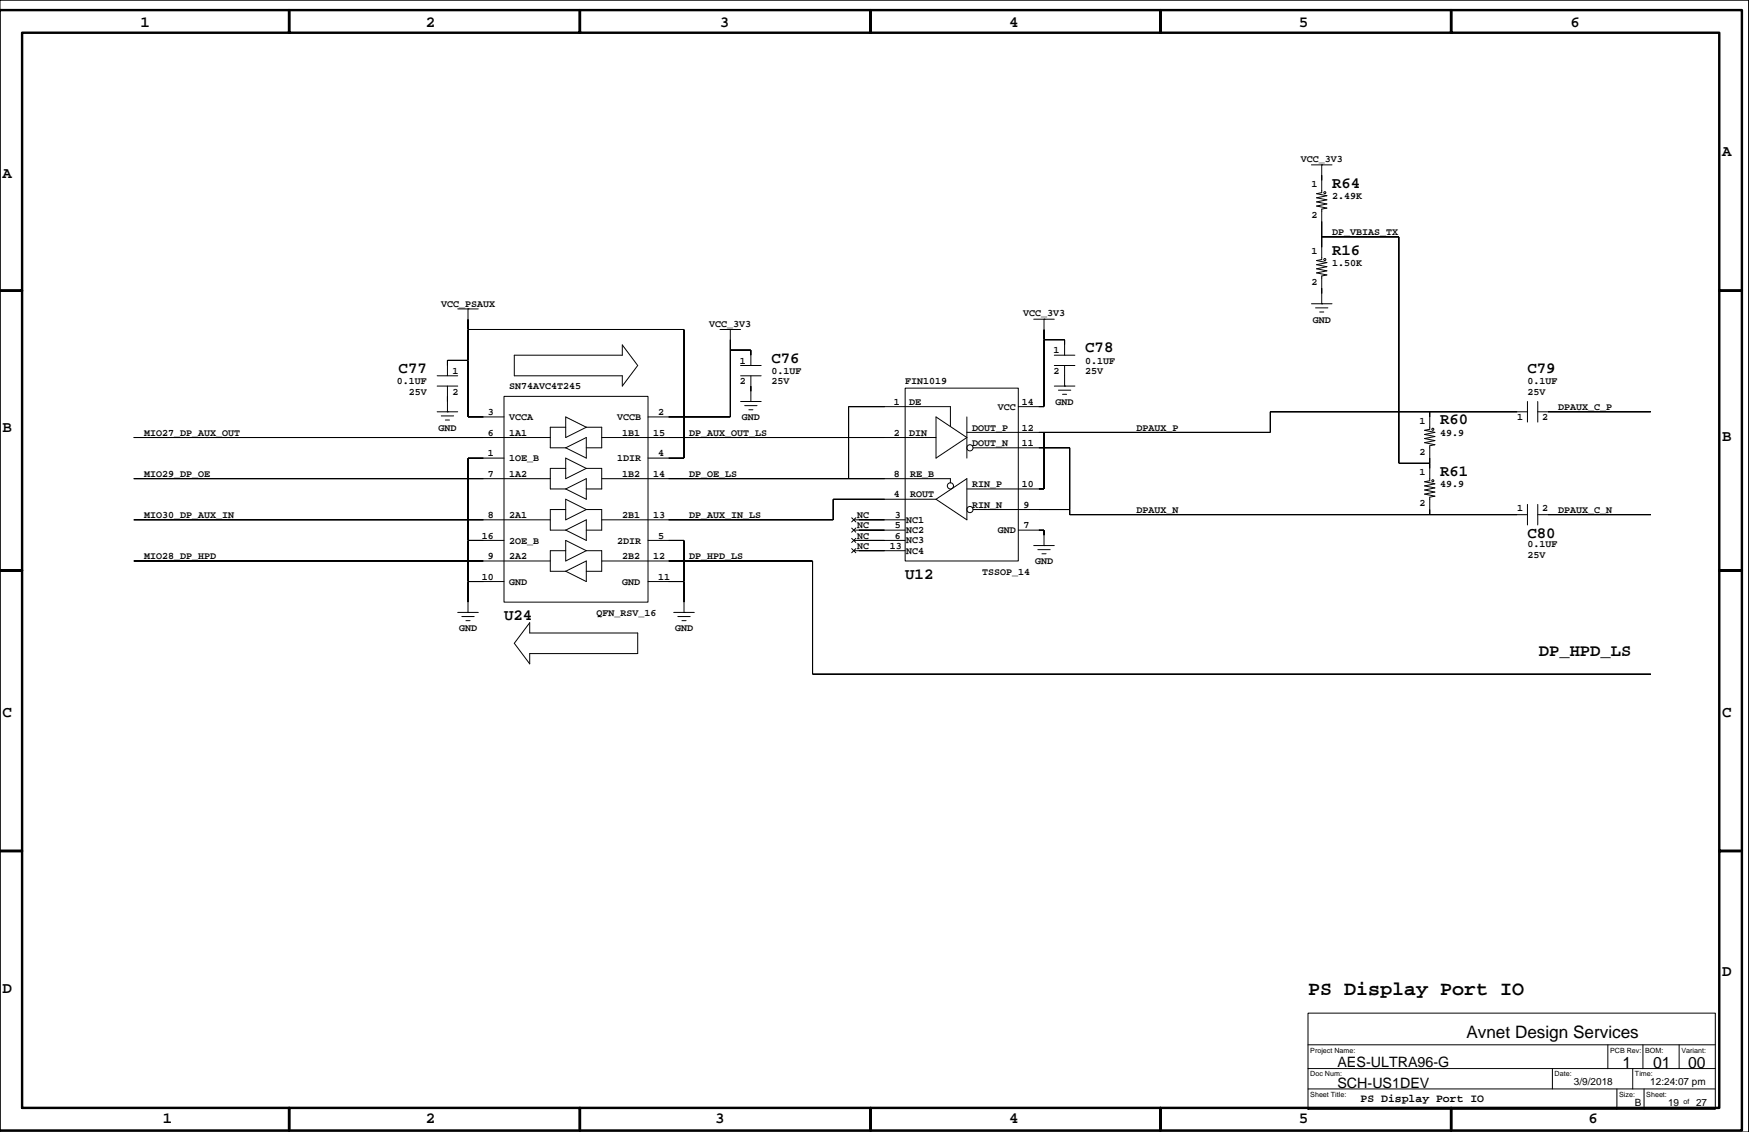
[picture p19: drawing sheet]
<svg xmlns="http://www.w3.org/2000/svg" width="432mm" height="279mm" viewBox="0 0 432 279" stroke-linecap="round" stroke-linejoin="round" font-family="sans-serif">
<defs><g id="words">
<text font-size="4.9" x="322.9" y="245.5">PS Display Port IO</text>
<g font-size="4.2">
<text x="379.9" y="161.9">DP_HPD_LS</text>
<text x="362" y="256.3">Avnet Design Services</text>
</g>
<g font-size="3.9">
<text x="34.7" y="6.6">1</text>
<text x="105.1" y="6.6">2</text>
<text x="177.7" y="6.6">3</text>
<text x="249.2" y="6.6">4</text>
<text x="320.7" y="6.6">5</text>
<text x="387.7" y="6.6">6</text>
<text x="425.1" y="38.4">A</text>
<text x=".6" y="43.9">A</text>
<text x="328.9" y="46.4">R64</text>
<text x="328.9" y="62.9">R16</text>
<text x="190.5" y="89.5">C76</text>
<text x="267.9" y="87">C78</text>
<text x="98.4" y="92.1">C77</text>
<text x="377.1" y="92.1">C79</text>
<text x=".6" y="106.6">B</text>
<text x="355.5" y="104.8">R60</text>
<text x="425.1" y="108.8">B</text>
<text x="355.5" y="117.5">R61</text>
<text x="377.1" y="132.7">C80</text>
<text x="223.5" y="142.9">U12</text>
<text x="124.4" y="153">U24</text>
<text x=".6" y="177">C</text>
<text x="425.1" y="177">C</text>
<text x=".6" y="245.2">D</text>
<text x="425.1" y="240.8">D</text>
<text x="400.6" y="263.6">1</text>
<text x="408.1" y="263.6">01</text>
<text x="416.8" y="263.6">00</text>
<text x="40.2" y="277.1">1</text>
<text x="105.1" y="277.1">2</text>
<text x="176.6" y="277.1">3</text>
<text x="249.2" y="277.1">4</text>
<text x="320.7" y="277.1">5</text>
<text x="392.1" y="277.1">6</text>
</g>
<g font-size="3.5">
<text x="330.2" y="263.4">AES-ULTRA96-G</text>
<text x="330.2" y="268.4">SCH-US1DEV</text>
</g>
<text font-size="2.8" x="335.9" y="271.9">PS Display Port IO</text>
<g font-size="2.5">
<text x="321.1" y="40">VCC_3V3</text>
<text x="323.8" y="46.2">1</text>
<text x="323.8" y="53.9">2</text>
<text x="328.9" y="49.1">2.49K</text>
<text x="328.9" y="58">DP_VBIAS_TX</text>
<text x="323.8" y="62.7">1</text>
<text x="328.9" y="65.6">1.50K</text>
<text x="323.8" y="70.4">2</text>
<text x="108.9" y="75.8">VCC_PSAUX</text>
<text x="175.1" y="80.6">VCC_3V3</text>
<text x="252.6" y="78.1">VCC_3V3</text>
<text x="324.1" y="79.6">GND</text>
<text x="182.6" y="89.8">1</text>
<text x="260.1" y="87.2">1</text>
<text x="267.9" y="89.8">0.1UF</text>
<text x="98" y="94.9">0.1UF</text>
<text x="111.7" y="92.3">1</text>
<text x="182.6" y="94.9">2</text>
<text x="190.5" y="92.3">0.1UF</text>
<text x="190.5" y="94.9">25V</text>
<text x="223.5" y="94.9">FIN1019</text>
<text x="260.1" y="92.3">2</text>
<text x="267.9" y="92.3">25V</text>
<text x="377.1" y="94.9">0.1UF</text>
<text x="100.9" y="97.4">25V</text>
<text x="111.7" y="97.4">2</text>
<text x="125.7" y="96.1">SN74AVC4T245</text>
<text x="220.7" y="99.9">1</text>
<text x="224.5" y="99.9">DE</text>
<text x="246.3" y="101.2">VCC</text>
<text x="252.2" y="99.9">14</text>
<text x="260.6" y="99.9">GND</text>
<text x="377.1" y="97.4">25V</text>
<text x="384.7" y="101.2">DPAUX_C_P</text>
<text x="35.6" y="107.5">MIO27_DP_AUX_OUT</text>
<text x="108.2" y="106.3">GND</text>
<text x="120.4" y="107.5">6</text>
<text x="120.4" y="102.5">3</text>
<text x="125.7" y="103.7">VCCA</text>
<text x="125.7" y="107.5">1A1</text>
<text x="152.4" y="103.7">VCCB</text>
<text x="153.6" y="107.5">1B1</text>
<text x="161.3" y="107.5">15</text>
<text x="162.5" y="102.5">2</text>
<text x="170.1" y="107.5">DP_AUX_OUT_LS</text>
<text x="183.2" y="103.7">GND</text>
<text x="220.7" y="107.5">2</text>
<text x="224.5" y="107.5">DIN</text>
<text x="240" y="106.3">DOUT_P</text>
<text x="252.2" y="106.3">12</text>
<text x="280.6" y="106.3">DPAUX_P</text>
<text x="350.4" y="104.6">1</text>
<text x="355.5" y="107.5">49.9</text>
<text x="374.6" y="103.7">1</text>
<text x="380.7" y="103.7">2</text>
<text x="120.4" y="112.6">1</text>
<text x="125.7" y="113.9">1OE_B</text>
<text x="152.4" y="113.9">1DIR</text>
<text x="162.5" y="112.6">4</text>
<text x="240" y="110.1">DOUT_N</text>
<text x="252.2" y="110.1">11</text>
<text x="350.4" y="112.3">2</text>
<text x="35.6" y="117.7">MIO29_DP_OE</text>
<text x="120.4" y="117.7">7</text>
<text x="125.7" y="117.7">1A2</text>
<text x="153.6" y="117.7">1B2</text>
<text x="161.3" y="117.7">14</text>
<text x="170.1" y="117.7">DP_OE_LS</text>
<text x="220.7" y="117.7">8</text>
<text x="224.7" y="117.7">RE_B</text>
<text x="350.4" y="117.3">1</text>
<text x="220.7" y="122.8">4</text>
<text x="224.7" y="122.8">ROUT</text>
<text x="240" y="120.2">RIN_P</text>
<text x="240" y="125.3">RIN_N</text>
<text x="252.2" y="120.2">10</text>
<text x="252.7" y="125.3">9</text>
<text x="350.4" y="125">2</text>
<text x="355.5" y="120.2">49.9</text>
<text x="35.6" y="127.9">MIO30_DP_AUX_IN</text>
<text x="120.4" y="127.9">8</text>
<text x="125.7" y="127.9">2A1</text>
<text x="153.6" y="127.9">2B1</text>
<text x="161.3" y="127.9">13</text>
<text x="170.1" y="127.9">DP_AUX_IN_LS</text>
<text x="211.6" y="127.9">NC</text>
<text x="211.6" y="130.4">NC</text>
<text x="220.9" y="130.4">5</text>
<text x="220.9" y="127.9">3</text>
<text x="223.7" y="129">NC1</text>
<text x="223.7" y="131.5">NC2</text>
<text x="246.3" y="131.7">GND</text>
<text x="252.7" y="130.4">7</text>
<text x="280.6" y="126.6">DPAUX_N</text>
<text x="374.6" y="126.2">1</text>
<text x="380.7" y="126.2">2</text>
<text x="384.7" y="126.6">DPAUX_C_N</text>
<text x="118.9" y="132.9">16</text>
<text x="125.7" y="134.2">2OE_B</text>
<text x="152.4" y="134.2">2DIR</text>
<text x="162.5" y="132.9">5</text>
<text x="211.6" y="132.9">NC</text>
<text x="211.6" y="135.5">NC</text>
<text x="219.7" y="135.5">13</text>
<text x="220.9" y="132.9">6</text>
<text x="223.7" y="134.1">NC3</text>
<text x="223.7" y="136.6">NC4</text>
<text x="377.1" y="137.7">25V</text>
<text x="377.1" y="135.1">0.1UF</text>
<text x="35.6" y="138">MIO28_DP_HPD</text>
<text x="118.9" y="143.1">10</text>
<text x="120.4" y="138">9</text>
<text x="125.7" y="138">2A2</text>
<text x="153.6" y="138">2B2</text>
<text x="161.3" y="138">12</text>
<text x="162.5" y="143.1">11</text>
<text x="170.1" y="138">DP_HPD_LS</text>
<text x="242.5" y="141.8">TSSOP_14</text>
<text x="255.5" y="139.3">GND</text>
<text x="125.7" y="144.4">GND</text>
<text x="153.6" y="144.4">GND</text>
<text x="113.3" y="155.8">GND</text>
<text x="147.3" y="152">QFN_RSV_16</text>
<text x="166.6" y="155.8">GND</text>
<text x="388.6" y="267.8">3/9/2018</text>
<text x="407.4" y="267.8">12:24:07 pm</text>
<text x="403.7" y="273.1">B</text>
<text x="411.8" y="272.9">19</text>
<text x="418.7" y="273.1">27</text>
</g>
<g font-size="1.8">
<text x="323.5" y="259.8">Project Name:</text>
<text x="397.5" y="259.8">PCB Rev:</text>
<text x="406.2" y="259.8">BOM:</text>
<text x="415.1" y="259.8">Variant:</text>
<text x="323.5" y="265.7">Doc Num:</text>
<text x="383.8" y="265.7">Date:</text>
<text x="403.7" y="265.7">Time:</text>
<text x="323.5" y="270.7">Sheet Title:</text>
<text x="399.7" y="270.7">Size:</text>
<text x="406.4" y="270.7">Sheet:</text>
<text x="415.7" y="272.4">of</text>
</g>
</g></defs>
<g fill="none" stroke="#000" stroke-width=".25">
<path d="M0 .1h431.7v279.3h-431.7zM323.8 40.7h5.1M326.3 40.7h.1M326.3 40.7v2.5M326.3 44.5v3.1l-1.3 .2 2.6 .5-2.6 .5 2.6 .5-2.6 .5 2.6 .5-2.6 .6 2.6 .5-1.3 .2v3.1M113 76.2h5.1M115.5 76.2h.1M115.5 76.2v2.6M255.2 78.8h5.1M257.8 78.8h.1M257.8 78.8v2.5M323.8 75h5.1"/>
<path d="M324.8 76h3M325.8 77h1M326.3 75h.1M326.3 61v3.1l-1.3 .2 2.6 .5-2.6 .5 2.6 .5-2.6 .5 2.6 .6-2.6 .5 2.6 .5-1.3 .2v3.1M326.3 72.4v2.6M107.9 95.3h5.1M107.9 92.8h5.1M110.5 90.2v2.6M110.5 95.3v2.5M110.5 99.1v2.5M124.4 97.8h35.6v50.8h-35.6zM127 87.7h26.6v-2.6l3.8 5.1-3.8 5.1v-2.5h-26.6z"/>
<path d="M177.8 81.3h5M180.3 81.3h.1M180.3 81.3v2.6M182.8 90.2h5.1M182.8 99.1h5.1M182.8 92.8h5.1M185.4 99.1h.1M185.4 87.7v2.5M185.4 92.8v2.5M185.4 96.6v2.5M223.5 95.8h27.9v42.7h-27.9zM260.3 90.2h5.1"/>
<path d="M260.3 87.7h5.1M260.3 95.3h5.1M261.3 96.3h3.1M262.3 97.3h1M262.8 95.3h.1M262.8 85.1v2.6M262.8 90.2v5.1M377.1 99.1v5.1M379.6 99.1v5.1M107.9 101.6h5.1M108.9 102.7h3.1M110 103.7h1"/>
<path d="M110.5 101.6h.1M119.4 108h16.5M119.4 118.1h16.5M119.4 113.1h5M119.4 102.9h5M139.7 115.6h-3.8v5.1h3.8M139.7 105.4h-3.8v5.1h3.8M139.7 102.9l5 2.5-5 2.6zM139.7 113.1l5 2.5-5 2.5zM139.7 110.5l5-2.5v5.1zM144.7 115.6h3.9v5.1h-3.9M144.7 105.4h3.9v5.1h-3.9"/>
<path d="M148.6 108h16.5M148.6 118.1h16.5M160 113.1h5.1M160 102.9h5.1M183.9 100.1h3M184.9 101.1h1M218.4 108h12.7M218.4 100.4h16.2v4.8M218.4 118.1h16.2v1.1M231.1 102.9l7.6 5.1-7.6 5.1zM238.7 106.7h17.8M238.7 102.9v10.2"/>
<path d="M240.2 110.5h16.3M251.4 100.4h5.1M353 102.9v3.1l-1.3 .2 2.5 .5-2.5 .5 2.5 .5-2.5 .5 2.5 .6-2.5 .5 2.5 .5-1.2 .2v3.1M353 115.6v3.1l-1.3 .2 2.5 .5-2.5 .5 2.5 .5-2.5 .5 2.5 .5-2.5 .6 2.5 .5-1.2 .2v3.1M374.6 101.6h2.5M379.6 101.6h2.6M119.4 128.3h16.5M119.4 133.4h5M119.4 138.5h16.5M139.7 125.8h-3.8v5h3.8M139.7 135.9h-3.8v5.1h3.8M139.7 130.8l5-2.5v5.1z"/>
<path d="M139.7 123.2l5 2.6-5 2.5zM139.7 133.4l5 2.5-5 2.6zM139.7 120.7l5-2.6v5.1zM144.7 125.8h3.9v5h-3.9M144.7 135.9h3.9v5.1h-3.9M148.6 128.3h16.5M148.6 138.5h16.5M160 133.4h5.1M210.3 127.8l1 1M210.3 130.3l1 1.1M210.3 132.9l1 1M210.3 135.4l1 1"/>
<path d="M210.8 130.8h1.2M210.8 128.3h1.2M210.8 133.4h1.2M210.8 135.9h1.2M211.3 127.8l-1 1M211.3 130.3l-1 1.1M211.3 132.9l-1 1M211.3 135.4l-1 1M218.4 123.2h12.7M218.4 130.8h5.1M218.4 128.3h5.1M218.4 133.4h5.1"/>
<path d="M218.4 135.9h5.1M231.1 123.2l7.6-5.1v10.2zM238.7 120.7h17.8M240.2 125.8h16.3M251.4 130.8h5.1M255.2 134.7h5.1M256.2 135.7h3.1M257.2 136.7h1.1M257.8 134.7h.1M257.8 132.1v2.6M374.6 127h2.5M377.1 124.5v5.1"/>
<path d="M379.6 124.5v5.1M379.6 127h2.6M113 151.2h5.1M114 152.2h3.1M115 153.2h1.1M115.5 151.2h.1M115.5 148.6v2.6M119.4 143.5h5M130.8 153.7v2.5h26.6v5.1h-26.6v2.6l-3.8-5.1zM139.7 141l5-2.5v5zM160 143.5h5.1M166.3 151.2h5.1"/>
<path d="M167.3 152.2h3.1M168.4 153.2h1M168.9 151.2h.1M168.9 148.6v2.6M322.9 250.1h100.6v23.7h-100.6zM322.9 257.9h100.6M397 257.9v5.8M405.6 257.9v5.8M414.5 257.9v5.8M322.9 268.8h100.6M322.9 263.7h100.6M383.3 263.7v5.1"/>
<path d="M399.2 268.8v5M403.1 263.7v5.1M405.9 268.8v5"/>
<circle cx="327.1" cy="47.6" r=".25"/>
<circle cx="327.1" cy="64.1" r=".25"/>
<circle cx="234.6" cy="119.9" r=".76"/>
<circle cx="239.5" cy="110.5" r=".76"/>
<circle cx="353.7" cy="118.7" r=".25"/>
<circle cx="353.7" cy="106" r=".25"/>
<circle cx="239.5" cy="125.8" r=".76"/>
</g>
<g fill="#000" stroke="#000" stroke-width=".25">
<path d="M326.3 43.2v1.3z" fill-rule="evenodd"/>
<path d="M326.3 54.7v3.8z" fill-rule="evenodd"/>
<path d="M326.3 58.5v2.5z" fill-rule="evenodd"/>
<path d="M345.4 58.5v55.8z" fill-rule="evenodd"/>
<path d="M326.3 58.5h19.1z" fill-rule="evenodd"/>
<path d="M115.5 78.8v2.5z" fill-rule="evenodd"/>
<path d="M326.3 71.2v1.2z" fill-rule="evenodd"/>
<path d="M110.5 88.9v1.3z" fill-rule="evenodd"/>
<path d="M110.5 97.8v1.3z" fill-rule="evenodd"/>
<path d="M110.5 88.9h5z" fill-rule="evenodd"/>
<path d="M115.5 88.9v14z" fill-rule="evenodd"/>
<path d="M115.5 81.3v7.6z" fill-rule="evenodd"/>
<path d="M115.5 81.3h53.4z" fill-rule="evenodd"/>
<path d="M168.9 81.3v31.8z" fill-rule="evenodd"/>
<path d="M180.3 86.4v16.5z" fill-rule="evenodd"/>
<path d="M180.3 83.9v2.5z" fill-rule="evenodd"/>
<path d="M185.4 86.4v1.3z" fill-rule="evenodd"/>
<path d="M180.3 86.4h5.1z" fill-rule="evenodd"/>
<path d="M185.4 95.3v1.3z" fill-rule="evenodd"/>
<path d="M257.8 83.9v16.5z" fill-rule="evenodd"/>
<path d="M257.8 81.3v2.6z" fill-rule="evenodd"/>
<path d="M257.8 83.9h5z" fill-rule="evenodd"/>
<path d="M262.8 83.9v1.2z" fill-rule="evenodd"/>
<path d="M115.5 113.1v20.3z" fill-rule="evenodd"/>
<path d="M115.5 102.9h3.9z" fill-rule="evenodd"/>
<path d="M115.5 113.1h3.9z" fill-rule="evenodd"/>
<path d="M33 108h86.4z" fill-rule="evenodd"/>
<path d="M33 118.1h86.4z" fill-rule="evenodd"/>
<path d="M165.1 113.1h3.8z" fill-rule="evenodd"/>
<path d="M165.1 102.9h15.2z" fill-rule="evenodd"/>
<path d="M165.1 118.1h44.4z" fill-rule="evenodd"/>
<path d="M209.5 100.4v17.7z" fill-rule="evenodd"/>
<path d="M165.1 108h53.3z" fill-rule="evenodd"/>
<path d="M209.5 100.4h8.9z" fill-rule="evenodd"/>
<path d="M209.5 118.1h8.9z" fill-rule="evenodd"/>
<path d="M256.5 100.4h1.3z" fill-rule="evenodd"/>
<path d="M256.5 106.7h1.3z" fill-rule="evenodd"/>
<path d="M257.8 106.7v14z" fill-rule="evenodd"/>
<path d="M256.5 110.5h7.6z" fill-rule="evenodd"/>
<path d="M264.1 110.5v15.3z" fill-rule="evenodd"/>
<path d="M257.8 106.7h55.8z" fill-rule="evenodd"/>
<path d="M313.6 101.6v5.1z" fill-rule="evenodd"/>
<path d="M313.6 101.6h39.4z" fill-rule="evenodd"/>
<path d="M353 101.6v1.3z" fill-rule="evenodd"/>
<path d="M353 113.1v1.2z" fill-rule="evenodd"/>
<path d="M353 114.3v1.3z" fill-rule="evenodd"/>
<path d="M345.4 114.3h7.6z" fill-rule="evenodd"/>
<path d="M353 101.6h21.6z" fill-rule="evenodd"/>
<path d="M382.2 101.6h25.4z" fill-rule="evenodd"/>
<path d="M115.5 133.4v10.1z" fill-rule="evenodd"/>
<path d="M115.5 133.4h3.9z" fill-rule="evenodd"/>
<path d="M33 138.5h86.4z" fill-rule="evenodd"/>
<path d="M33 128.3h86.4z" fill-rule="evenodd"/>
<path d="M165.1 133.4h3.8z" fill-rule="evenodd"/>
<path d="M168.9 133.4v10.1z" fill-rule="evenodd"/>
<path d="M165.1 138.5h35.5z" fill-rule="evenodd"/>
<path d="M200.6 138.5v27.9z" fill-rule="evenodd"/>
<path d="M165.1 128.3h40.6z" fill-rule="evenodd"/>
<path d="M205.7 123.2v5.1z" fill-rule="evenodd"/>
<path d="M212 128.3h6.4z" fill-rule="evenodd"/>
<path d="M212 130.8h6.4z" fill-rule="evenodd"/>
<path d="M212 133.4h6.4z" fill-rule="evenodd"/>
<path d="M212 135.9h6.4z" fill-rule="evenodd"/>
<path d="M205.7 123.2h12.7z" fill-rule="evenodd"/>
<path d="M256.5 130.8h1.3z" fill-rule="evenodd"/>
<path d="M257.8 130.8v1.3z" fill-rule="evenodd"/>
<path d="M256.5 120.7h1.3z" fill-rule="evenodd"/>
<path d="M256.5 125.8h7.6z" fill-rule="evenodd"/>
<path d="M264.1 125.8v1.2z" fill-rule="evenodd"/>
<path d="M353 125.8v1.2z" fill-rule="evenodd"/>
<path d="M264.1 127h88.9z" fill-rule="evenodd"/>
<path d="M353 127h21.6z" fill-rule="evenodd"/>
<path d="M382.2 127h25.4z" fill-rule="evenodd"/>
<path d="M115.5 143.5v5.1z" fill-rule="evenodd"/>
<path d="M115.5 143.5h3.9z" fill-rule="evenodd"/>
<path d="M168.9 143.5v5.1z" fill-rule="evenodd"/>
<path d="M165.1 143.5h3.8z" fill-rule="evenodd"/>
<path d="M200.6 166.4h207z" fill-rule="evenodd"/>
</g>
<path d="M-.1 2.5h430.1v276.5h-430.1M5.5 8.1h65.9v-5.6v5.6h71.8v-5.6v5.6h71.8v-5.6v5.6h71.5v-5.6v5.6h71.8v-5.6v5.6h66.2v63.7h5.5h-5.5v69h5.5h-5.5v69.2h5.5h-5.5v63.4h-66.2v5.6v-5.6h-71.8v5.6v-5.6h-71.5v5.6v-5.6h-71.8v5.6v-5.6h-71.8v5.6v-5.6h-65.9v-63.4h-5.5h5.5v-69.2h-5.5h5.5v-69h-5.5h5.5z" fill="none" stroke="#000" stroke-width=".6"/>
<use href="#words"/>
</svg>
